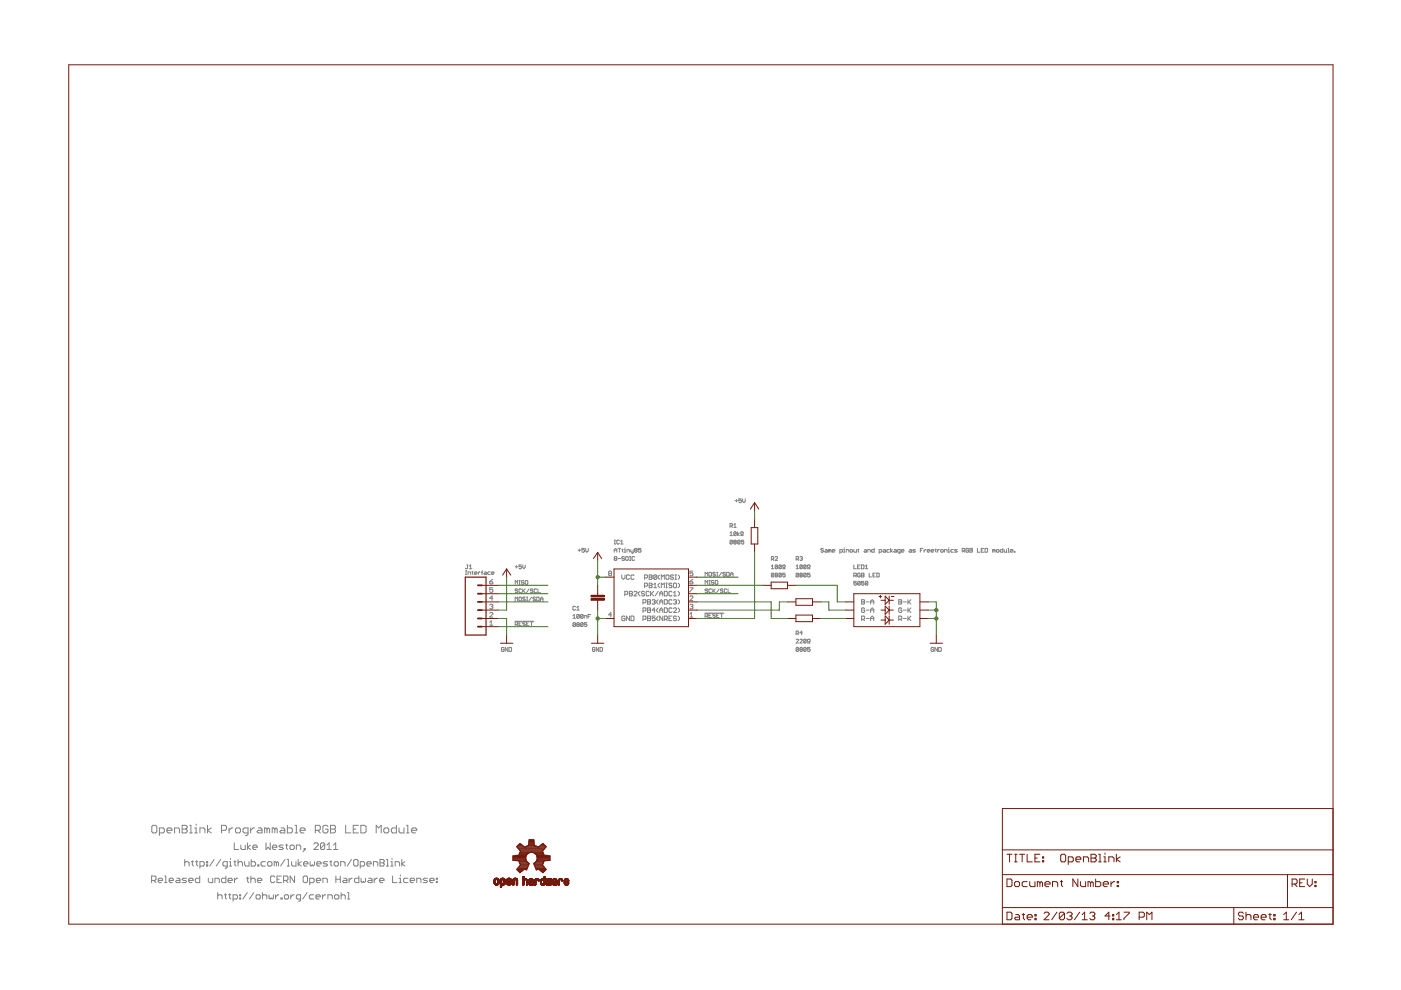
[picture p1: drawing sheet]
<svg xmlns="http://www.w3.org/2000/svg" width="297mm" height="210mm" viewBox="0 0 297 210" stroke-linecap="round" stroke-linejoin="round" font-family="sans-serif">
<g fill="none" stroke="#808080" stroke-width=".21">
<path d="M99 119.8h.2M99.1 119.8v.7l-.1 .1-.3-.1M109.5 119.9v.6M110.5 119.8h-.5v.4l.4-.2 .1 .5-.1 .1-.4-.1M110.8 119.8v.5l.3 .3 .2-.3v-.5M122.6 116.7h.5M122.8 116.4v.5M123.9 116.3h-.5v.4l.2-.2 .3 .2v.2l-.1 .2-.4-.2M124.2 116.3v.5l.2 .3 .3-.3v-.5M130.2 116.7h.6M130.2 117.1v-.6l.3-.2 .3 .2v.6M130.2 114.5h.3"/>
<path d="M130.2 115.3h.3M130.4 118.4l-.2-.1 .2-.3 .4 .1-.1 .3M130.4 118.4l-.2 .2 .2 .2 .4-.1-.1-.3M130.4 118.4h.3M130.4 114.5v.8M131 116.3h.6M131 118.4h.6M131.3 114.7l-.1-.2-.4 .2 .1 .6 .4-.1M131.3 116.3v.8M131.6 114.8l.2-.3v.8M131.6 115.3h.5M131.8 116.5h.3"/>
<path d="M132 116.4v.5l.1 .2M132.4 117.1h.2M132.4 116.5h.1v.6M132.4 118.1l-.1-.1-.5 .1 .2 .3 .4 .2-.1 .2-.5-.1M132.5 116.1v.2M132.6 118.1l.2-.1 .4 .1-.1 .7-.5-.1zM132.9 117.1v-.6l.5 .2v.4M133.4 118h.3M133.4 118.8h.3M133.6 118v.8M133.7 116.5v.4l.5 .2M134.2 116.5v.7l-.2 .1"/>
<path d="M134.5 118.1l-.1-.1-.4 .1v.6l.1 .1 .4-.1M134.7 116.7l-.2-.2 .2-.2 .4 .1-.2 .3M134.7 116.7h.2M134.7 116.7l-.2 .1 .2 .3 .4-.2-.2-.2M135.9 116.3h-.5v.4l.3-.2 .2 .2v.2l-.2 .2-.3-.2M154.8 113l.2-.2v.8M154.8 113.6h.5M154.8 111.5h.4l.1-.4-.5-.1v.8M155 111.5l.3 .3M155.3 114.7l-.5 .5M155.3 114.7l-.4-.2-.1 .7M155.3 114.7l-.1 .6-.4-.1"/>
<path d="M155.6 111.3l.2-.3v.8M155.6 111.8h.5M155.7 114.9l-.1-.1 .1-.3 .4 .2-.1 .2M155.7 114.9l-.1 .1 .1 .3 .4-.1-.1-.3M155.7 114.9h.3M155.8 106.2h.6M156.1 112.9v.5l-.1 .2-.4-.2M156.1 112.9l-.1-.1-.4 .1v.5M156.1 112.9l-.5 .5M156.1 105.9v.5M156.4 112.8v.8M156.8 113l-.4 .3 .4 .3"/>
<path d="M156.9 114.7l-.1-.2-.4 .2v.5M156.9 114.7l-.1 .6-.4-.1M156.9 114.7l-.5 .5M157.1 113.6h.1l-.1-.4 .1-.4 .4 .1-.2 .4v.3h.2M157.2 105.8h-.6v.4l.3-.2 .3 .2-.1 .4h-.3l-.2-.2M157.4 105.8v.5l.3 .3 .3-.3v-.5M157.7 114.5h-.5v.4l.2-.1 .3 .1-.1 .4-.4-.1M163.5 118.6l.6-.2-.2-.4h-.4v.8M163.8 118.6l.3 .2M164.3 118.1l.2-.1 .4 .1-.6 .7h.6M164.9 119.9l-.2-.1-.4 .1v.6M164.9 119.9v.6l-.2 .1-.4-.1"/>
<path d="M164.9 119.9l-.6 .6M165.7 119.9l-.2-.1-.3 .1v.6M165.7 119.9v.6l-.2 .1-.3-.1M165.7 119.9l-.5 .6M168.8 118.6l.5-.2-.1-.4h-.4v.8M169 118.6l.3 .2M169.6 118.1l.4-.1 .1 .1-.1 .3M169.9 118.4h.1M170 118.4l.1 .2-.1 .2-.4-.1M170.1 119.9l-.1-.1-.4 .1v.6M170.1 119.9v.6l-.1 .1-.4-.1M170.1 119.9l-.5 .6"/>
<path d="M170.9 119.9l-.1-.1-.4 .1v.6M170.9 119.9v.6l-.1 .1-.4-.1M170.9 119.9l-.5 .6M174.6 116.4l-.2-.1-.4 .1 .2 .3 .4 .1-.2 .3-.4-.2M175 116.5l.4 .2v.4h-.4l-.2-.2 .2-.1h.4M175.9 116.7l-.2-.2v.6M175.9 116.7v.4M175.9 116.7l.1-.2 .2 .2v.4M176.5 116.8h.5l-.1-.3-.4 .2 .1 .4h.3M178.1 117.1h.4l.1-.4-.5-.2v.8M178.9 117.1h.2M178.9 116.5h.1v.6"/>
<path d="M179 116.1v.2M179.4 117.1v-.6l.6 .2v.4M180.2 116.7l.4-.2 .2 .2v.2l-.4 .2zM181 116.5l.2 .6h.4v-.6M181 119.8v.8h.6M181.8 116.5h.3M182 116.4l.1 .7M182.4 119.8h-.6v.8h.6M182.6 119.8l.6 .1-.1 .7h-.5zM183.3 116.5l.4 .2v.4h-.4l-.1-.2 .1-.1h.4M184 117.1v-.6l.5 .2v.4M185.3 116.3v.8h-.4l-.1-.4 .5-.2"/>
<path d="M186.4 117.1l.6-.2v-.2l-.6-.2v.8M187.3 116.5l.5 .2v.4h-.5l-.1-.2 .1-.1h.5M188.6 116.5l-.6 .2 .1 .4h.5M188.8 116.3v.8M189.2 116.5l-.4 .3 .4 .3M189.6 116.5l.4 .2v.4h-.4l-.1-.2 .1-.1h.4M190.8 117.1l-.5-.2 .1-.4h.4v.7l-.2 .1M191.1 116.8h.6l-.2-.3-.4 .2 .1 .4h.3M192.8 116.5l.5 .2v.4h-.5l-.1-.2 .1-.1h.5M194.1 116.5h-.5l-.1 .2 .1 .1 .5 .1-.6 .2M195.1 116.7h.3M195.7 116.3h-.6v.8"/>
<path d="M195.9 116.5v.6M196.4 116.5l-.5 .3M196.6 116.8h.6l-.2-.3-.4 .2 .1 .4h.3M197.4 116.8h.6l-.2-.3-.4 .2v.2l.4 .2M198.2 116.5h.3M198.4 116.4l.1 .7M198.8 116.5v.6M199.2 116.5l-.4 .3M199.4 116.7l.5-.2 .1 .4-.4 .2zM200.2 117.1v-.6h.5l.1 .6M201.1 117.1h.2M201.1 116.5h.1v.6"/>
<path d="M201.2 116.1v.2M202.2 116.5l-.6 .2 .1 .4h.5M203 116.5h-.5l-.1 .2 .1 .1 .5 .1-.6 .2M204 116.8h.4l.2-.4-.6-.1v.8M204.3 116.8l.3 .3M205.4 116.4l-.2-.1-.4 .1v.5l.4 .2 .2-.4h-.3M205.6 116.3l.6 .1-.2 .7h-.4zM205.6 116.7h.4M207.2 116.3v.8h.6M208 116.7h.3M208.6 116.3h-.6v.8h.6M208.8 116.3l.6 .1-.1 .7h-.5z"/>
<path d="M210.7 116.7l-.3-.2v.6M210.7 116.7v.4M210.7 116.7l.2-.2 .1 .2v.4M211.3 116.7l.4-.2 .1 .4-.4 .2-.1-.2zM212.6 116.3v.8l-.5-.2v-.2l.5-.2M212.9 116.5l.1 .6h.4v-.6M213.7 116.3h.1v.8M213.7 117.1h.3M214.2 116.8h.6l-.2-.3-.4 .2 .1 .4h.3M215 116.9l.2 .2zM98.7 121.8h.3M98.7 121h.3"/>
<path d="M98.8 121v.8M99.2 121.8v-.5l.6 .1v.4M99.5 120l.3-.2v.8M99.5 120.6h.5M100 121.3h.3M100.2 121.1l.1 .7M100.6 121.5h.5l-.1-.2-.4 .1 .1 .4h.3M101.4 121.3v.5M101.8 121.3l-.4 .2M102.1 121.4h.2M102.3 121l-.1 .8M102.8 121.3l.3 .1v.4h-.3l-.2-.2 .5-.1"/>
<path d="M103.8 123.3h.5l.2 .4-.5 .1-.2-.1zM103.8 130l.2-.1h.3l.2 .1v.2l-.7 .6h.7M103.8 128.3l.2-.2h.3l.2 .2-.2 .3M103.8 131.9l.4-.3v1M103.8 132.6h.7M103.9 121.3l-.5 .1 .2 .4h.3M104.2 128.6h.1M104.2 121.5h.5l-.1-.2-.4 .1 .2 .4h.2M104.3 128.6l.2 .2-.2 .3h-.3l-.2-.2M104.5 124.6h-.7v.5l.4-.1 .3 .1v.3l-.2 .2h-.3l-.2-.2M104.5 126.9h-.7l.5-.6v1M104.5 122.9l-.7 .4"/>
<path d="M106.9 137.4l-.2-.1h-.3l-.1 .1 .1 .7h.3l.2-.2v-.2h-.3M107.7 137.3v.8l-.6-.8v.8M107.9 137.3h.4l.2 .1-.2 .7h-.4zM109.2 131.7h4M109.2 127.4v-.8l.3 .3 .2-.3v.8M109.2 120.2h.5M109.2 123.9v-.8l.3 .3 .2-.3v.8M109.2 132.4l.5-.1-.1-.4h-.4v.8M109.5 132.4l.2 .3M109.7 125l-.1-.1-.4 .1 .2 .2 .3 .2-.1 .3-.4-.2M110 132.3h.3M110 123.9h.3"/>
<path d="M110 123.1h.3M110.2 126.6l.3 .1-.1 .7-.4-.1zM110.2 123.1v.8M110.5 125l-.1-.1-.4 .1v.5l.2 .2 .3-.2M110.5 131.9h-.5v.8h.5M110.8 124.9v.8M111 125.2l.3 .5M111.1 123.2l-.1-.1-.5 .1v.2l.6 .2-.1 .3-.5-.1M111.3 126.7l-.1-.1-.4 .1 .2 .3 .3 .2-.1 .2-.4-.1M111.3 132l-.1-.1-.4 .1v.1l.4 .2 .1 .2-.1 .2-.4-.2M111.3 123.2l.2-.1 .4 .1-.1 .7-.5-.1zM111.3 124.9l-.5 .5"/>
<path d="M111.6 132.3h.3M111.6 126.6h.3M111.6 127.4h.3M111.8 126.6v.8M112.2 124.9l-.6 .8M112.2 131.9h-.6v.8h.6M112.4 131.9h.6M112.7 126.6l-.5 .8M112.7 131.9v.8M113 125l-.4-.1-.2 .2 .6 .3v.1l-.2 .2-.4-.2M113.5 126.7l-.1-.1-.4 .1 .1 .3 .4 .2-.1 .2-.4-.1M113.8 126.6l.5 .1-.1 .7h-.4z"/>
<path d="M113.8 125l-.2-.1-.3 .1 .1 .7 .4-.2M114.1 124.9v.8h.5M114.6 127h.5M114.6 127.4v-.5l.3-.3 .2 .3v.5M121.5 130.5l.3-.2v.8M121.5 131.1h.5M122 128.7l-.1-.2-.4 .2 .1 .7h.3l.1-.2M122 132.2l-.1-.2h-.3l-.1 .7M122 132.2l-.1 .6-.4-.1M122 132.2l-.5 .5M122.3 129.4h.5M122.3 128.8l.3-.3v.9"/>
<path d="M122.4 132.4l-.1-.1 .1-.3 .4 .2-.1 .2M122.4 132.4l-.1 .2 .1 .2 .4-.1-.1-.3M122.4 132.4h.3M122.8 130.4l-.5 .6M122.8 130.4v.6l-.1 .1-.4-.1M122.8 130.4l-.1-.1-.4 .1v.6M123.6 130.4v.6l-.1 .1-.4-.1M123.6 130.4l-.1-.1-.4 .1v.6M123.6 132.2l-.4-.2-.1 .2v.5M123.6 132.2l-.1 .6-.4-.1M123.6 130.4l-.5 .6M123.6 132.2l-.5 .5"/>
<path d="M123.9 131.1v-.6l.5 .2v.4M124.4 132h-.5v.4l.3-.1 .2 .1-.1 .4-.4-.1M124.7 130.7h.3M125.2 130.3h-.5v.8M126.1 137.4l-.1-.1-.4 .1v.5l.4 .2 .1-.4h-.2M126.9 137.3v.8l-.5-.8v.8M127.2 137.3h.4l.1 .1-.1 .7h-.4zM129.2 121.6l-.2 .1 .2 .4 .5-.2-.2-.3M129.2 121.6l-.2-.2 .2-.3 .5 .2-.2 .3M129.2 121.6h.3M129.7 130.4h-.7l.5-.5v.9M131.8 121.9v.6l.4 .3 .3-.3v-.6"/>
<path d="M132.5 126h.4l.2-.1v-.4l-.2-.1h-.4v.9M132.5 130.8l-.2-.2h-.3l-.2 .2v.6l.2 .2h.3l.2-.2v-.3h-.3M133.4 125.4h.5l.2 .1-.2 .4 .2 .3-.2 .1h-.5zM133.4 125.9h.5M133.5 130.6v1l-.7-1v1M133.5 122l-.2-.1-.5 .1v.7l.2 .1h.3l.2-.1M133.8 130.6h.5l.1 .2-.1 .8h-.5zM134.4 122l-.1-.1-.5 .1v.7l.2 .1h.3l.1-.1M134.4 125.5l.1-.1h.4l.2 .1-.7 .8h.7M135.7 125.4l-.3 .3v.3l.3 .3M136.3 127.8h.5l.2-.2-.2-.4h-.5v.9M136.3 129.5h.5l.2-.1-.2-.5h-.5v1"/>
<path d="M136.3 131.3h.5l.2-.2-.2-.5h-.5v1M136.7 122.5h.4l.2-.1v-.4l-.6-.1v.9M136.7 124.3h.4l.2-.2-.2-.5h-.4v1M136.7 125.5l-.2-.1h-.3l-.2 .3 .2 .2h.3l.2 .3-.2 .1h-.3l-.2-.1M137.3 127.2l.6 .1-.1 .8h-.5zM137.3 128.9h.5l.1 .2-.1 .8h-.5zM137.3 130.6h.5l.1 .2-.1 .8h-.5zM137.3 131.1h.5M137.3 127.6h.5M137.3 129.4h.5M137.6 123.6h.5l.2 .2-.2 .3 .2 .3-.2 .2h-.5zM137.6 124.1h.5"/>
<path d="M137.6 121.9l.7 .1-.2 .4 .2 .3-.2 .1h-.5zM137.6 122.4h.5M137.6 125.5l-.1-.1h-.4l-.1 .1 .1 .8h.4l.1-.1M137.9 125.4v.9M138.1 125.9l.5 .4M138.3 127.3l.4-.1 .2 .1-.2 .3M138.6 124.6h.6M138.6 123.9l.3-.3v1M138.6 125.4l-.7 .6M138.6 127.6h.1M138.7 127.6l.2 .2-.2 .3-.4-.1M138.9 130.6h-.6v.5l.4-.1 .2 .4-.2 .2-.4-.2"/>
<path d="M138.9 129.4h-.6l.4-.5v1M139.2 122l-.1-.1-.5 .1v.7M139.2 122v.7l-.1 .1h-.4l-.1-.1M139.2 122l-.6 .7M139.5 130.6l-.3 .4v.3l.3 .3M139.5 127.2l-.3 .2v.4l.3 .3M139.5 128.9l-.3 .3v.3l.3 .4M139.5 125.4l-.6 .9M139.9 123.6l-.4 .3v.4l.4 .3M139.9 121.9l-.4 .3v.3l.4 .3M139.9 126.3v-.6l.3-.3 .3 .3v.6M139.9 128.1v-.7l.3-.2 .3 .2v.7"/>
<path d="M139.9 129.9v-.7l.3-.3 .3 .3v.7M139.9 125.9h.6M139.9 127.6h.6M139.9 129.4h.6M140.2 122.8v-.9l.3 .3 .4-.3v.9M140.2 124.6v-1l.3 .3 .4-.3v1M140.5 130.6v1l-.6-1v1M140.9 128.9h.4l.2 .2v.6l-.2 .2h-.4zM140.9 125.4h.4l.2 .1v.7l-.2 .1h-.4zM140.9 127.2l.6 .1v.7l-.2 .1h-.4zM140.9 131.3h.4l.2-.2v-.3l-.2-.2h-.4v1M141.2 123.6h.3"/>
<path d="M141.2 124.6h.3M141.2 131.3l.3 .3M141.3 121.9l.5 .1v.7l-.1 .1h-.4l-.1-.1zM141.3 123.6v1M141.8 131.1h.3M142.5 129.1l-.2-.2-.5 .2v.6l.2 .2 .5-.2M142.5 123.8l-.5-.2-.2 .3 .5 .2 .2 .3-.2 .2-.5-.2M142.5 125.5l-.2-.1-.5 .1v.7l.2 .1 .5-.1M142.5 127.3l-.2-.1-.5 .1v.7l.2 .1 .5-.1M142.5 130.6h-.7v1h.7M142.8 127.3l.5-.1 .1 .1-.1 .3M142.8 122l-.2-.1-.5 .1 .2 .4h.3l.2 .1-.2 .3h-.3l-.2-.1"/>
<path d="M142.8 129.1l.1-.2h.4l.1 .2-.6 .8h.6M142.8 125.7l.3-.3v.9M142.8 126.3h.6M142.9 123.6h.4l.1 .2v.6l-.1 .2h-.4l-.1-.2zM143.1 121.9h.3M143.1 122.8h.3M143.1 127.6h.2M143.3 127.6l.1 .2-.1 .3-.5-.1M143.3 121.9v.9M143.4 130.8l-.1-.2h-.4l-.1 .4 .1 .1h.4l.1 .3-.1 .2h-.4l-.1-.2M143.8 123.6l.3 .3v.4l-.3 .3M143.8 121.9l.3 .3v.3l-.3 .3"/>
<path d="M143.8 125.4l.3 .3v.3l-.3 .3M143.8 127.2l.3 .2v.4l-.3 .3M143.8 128.9l.3 .3v.3l-.3 .4M143.8 130.6l.3 .4v.3l-.3 .3M146.3 128.3l.1-.2h.3l.2 .2-.2 .3M146.3 124.6h.6l-.6 1M146.3 123.3h.4l.2 .4-.5 .1zM146.3 126.5l.1-.2h.3l.2 .2-.6 .8h.6M146.3 130.2l.3-.3v.9M146.3 130.8h.6M146.6 128.6h.1M146.7 128.6l.2 .2-.2 .3h-.3l-.1-.2"/>
<path d="M146.9 121.1h-.6v.5l.4-.2 .2 .5-.2 .2h-.3l-.1-.2M146.9 122.9l-.6 .4M149.5 130.7h.4l.1-.5-.5-.1v.8M149.5 122.2v-.8l.3 .2 .2-.2v.8M149.5 123.9v-.8l.3 .3 .2-.3v.8M149.5 130h4M149.8 130.7l.2 .2M150 125l-.1-.1-.4 .1 .2 .2 .3 .2-.1 .3-.4-.2M150.3 123.9h.3M150.3 123.1h.3M150.3 121.5l.2-.1 .3 .1-.1 .7-.4-.2zM150.3 130.5h.3"/>
<path d="M150.5 123.1v.8M150.8 125l-.1-.1-.4 .1v.5l.2 .2 .3-.2M150.8 130.1h-.5v.8h.5M151.1 124.9v.8M151.3 125.2l.3 .5M151.4 123.2l-.1-.1-.5 .1 .2 .3 .4 .1-.1 .3-.5-.1M151.6 121.5l-.1-.1-.4 .1 .2 .2 .3 .2-.1 .3-.4-.2M151.6 123.2l.2-.1 .4 .1-.1 .7-.5-.1zM151.6 130.2l-.1-.1-.4 .1 .2 .3h.2l.1 .3-.1 .1-.4-.1M151.6 124.9l-.5 .5M151.9 121.4h.3M151.9 122.2h.3"/>
<path d="M151.9 130.5h.3M152.1 121.4v.8M152.5 124.9l-.6 .8M152.5 130.1h-.6v.8h.6M152.7 130.1h.6M153 121.4l-.5 .8M153 130.1v.8M153.3 125l-.2-.1-.4 .1 .2 .2 .4 .2-.2 .3-.4-.2M153.8 121.5l-.1-.1-.4 .1 .5 .4-.1 .3-.4-.2M154.1 121.4l.5 .1-.1 .7h-.4zM154.1 125l-.2-.1-.3 .1v.5l.1 .2 .4-.2M154.4 124.9v.8h.5"/>
<path d="M154.9 121.7h.5M154.9 122.2v-.6l.3-.2 .2 .2v.6M163.5 120.6h.6M163.5 120l.3-.2v.8M164.1 121.6l-.2-.1-.4 .1v.6M164.1 121.6l-.6 .6M164.1 121.6v.6l-.2 .1-.4-.1M164.5 121.9l-.2-.1 .2-.3 .4 .1-.2 .3M164.5 121.9l-.2 .2 .2 .2 .4-.1-.2-.3M164.5 121.9h.2M165.7 121.6l-.2-.1-.3 .1v.6M165.7 121.6v.6l-.2 .1-.3-.1"/>
<path d="M165.7 121.6l-.5 .6M166 120.6h.1l-.1-.4 .1-.4 .4 .1-.2 .4v.3h.2M166.5 121.5h-.5v.4l.3-.1 .2 .4-.2 .1-.3-.1M168.8 120.6h.5M168.8 120l.2-.2v.8M168.8 134.3h.4l.1-.4-.5-.1v.8M168.8 135.7l.1-.2 .4 .2-.5 .6h.5M169 134.3l.3 .3M169.3 121.6l-.1-.1-.4 .1v.6M169.3 137.4l-.4-.1-.1 .6M169.3 137.4l-.1 .7-.4-.2M169.3 121.6v.6l-.1 .1-.4-.1"/>
<path d="M169.3 121.6l-.5 .6M169.3 137.4l-.5 .5M169.6 135.7l.1-.2 .4 .2-.5 .6h.5M169.7 121.9l-.1-.1 .1-.3 .4 .1-.1 .3M169.7 137.7l-.1-.1 .1-.3 .4 .1-.1 .3M169.7 137.7l-.1 .1 .1 .3 .4-.2-.1-.2M169.7 137.7h.3M169.7 121.9l-.1 .2 .1 .2 .4-.1-.1-.3M169.7 121.9h.3M170.1 134.2h-.5l.4-.4v.8M170.9 121.6v.6l-.1 .1-.4-.1M170.9 121.6l-.1-.1-.4 .1v.6"/>
<path d="M170.9 137.4l-.4-.1-.1 .6M170.9 137.4l-.1 .7-.4-.2M170.9 135.7l-.1-.2-.4 .2v.5M170.9 135.7v.5l-.1 .1-.4-.1M170.9 121.6l-.5 .6M170.9 135.7l-.5 .5M170.9 137.4l-.5 .5M171.2 120.6h.1l-.1-.4 .1-.4 .5 .1-.2 .4v.3h.2M171.2 136.3h.1l-.1-.3 .1-.5 .5 .2v.3l-.2 .1v.2h.2M171.8 121.5h-.6v.4l.4-.1 .2 .4-.2 .1-.4-.1M171.8 137.3h-.6v.4l.4-.1 .2 .3-.2 .2-.4-.2M181 122.1l.6-.2-.1-.4h-.5v.8"/>
<path d="M181.3 122.1l.3 .2M181.6 123.3h-.6v.4l.3-.1 .3 .1-.1 .4-.5-.2M181.8 120.2h.3M182.4 121.6l-.1-.1-.5 .1v.6l.2 .1 .4-.1v-.3h-.3M182.4 123.4l-.4-.1-.2 .1v.5M182.4 123.4l-.1 .7-.5-.2M182.4 123.4l-.6 .5M182.6 121.5l.6 .1-.1 .7h-.5zM182.6 121.9h.5M182.7 127.2l.6 .1-.2 .3 .2 .4-.2 .1h-.4zM182.7 131.3h.4l.2-.2v-.3l-.2-.2h-.4v1M182.7 127.6h.4"/>
<path d="M183 131.3l.3 .3M183.2 123.3h-.6v.4l.5-.1 .1 .3-.1 .2-.5-.2M183.3 129.1l-.2-.2h-.3l-.1 .2 .1 .8h.3l.2-.2v-.3h-.3M183.5 120l.2-.2v.8M183.5 120.6h.5M183.7 131.1h.6M183.7 127.6h.6M183.7 129.4h.6M184 123.4l-.1 .7-.4-.2M184 123.4l-.5 .5M184 123.4l-.4-.1-.1 .6M184.3 121.5v.8h.5"/>
<path d="M184.6 128.1v-.7l.3-.2 .4 .2v.7M184.6 129.9v-.7l.3-.3 .4 .3v.7M184.6 131.6v-.6l.3-.4 .4 .4v.6M184.6 131.1h.7M184.6 127.6h.7M184.6 129.4h.7M185.1 121.9h.2M185.6 121.5h-.5v.8h.5M185.9 121.5l.5 .1-.1 .7h-.4zM190.6 131.3h.4l.2-.2v-.3l-.2-.2h-.4v1M190.6 127.2l.6 .1-.2 .3 .2 .4-.2 .1h-.4zM190.6 127.6h.4"/>
<path d="M190.9 131.3l.3 .3M191.2 129.1l-.2-.2-.4 .2v.6l.1 .2 .5-.2v-.3h-.3M191.5 131.1h.7M191.5 127.6h.7M191.5 129.4h.7M192.5 127.2v.9M192.5 128.9v1M192.5 130.6v1M192.7 127.6l.4 .5M192.7 131.1l.4 .5M192.7 129.4l.4 .5M193.1 130.6l-.6 .7"/>
<path d="M193.1 127.2l-.6 .6M193.1 128.9l-.6 .6M198 137.4l-.2-.1h-.3l-.1 .1 .1 .7h.3l.2-.2v-.2h-.3M198.8 137.3v.8l-.6-.8v.8M199 137.3h.4l.2 .1-.2 .7h-.4zM32.2 175.2l.2-.2h.6l.2 .2v1.1l-.2 .3h-.6l-.2-.3zM33.8 176.6h.8l.3-.3v-.5l-.3-.3h-.8v1.6M35.4 176h1.1v-.2l-.3-.3h-.5l-.3 .3v.5l.3 .3h.5M37 176.6v-1.1h.8l.3 .3v.8M38.6 175h.8l.3 .2v.3l-.3 .3 .3 .2v.3l-.3 .3h-.8zM38.6 175.8h.8M40.2 175h.3v1.6"/>
<path d="M40.2 176.6h.6M41.3 176.6h.5M41.3 175.5h.3v1.1M41.6 174.7v.3M42.4 176.6v-1.1h.8l.2 .3v.8M44 175v1.6M44.8 175.5l-.8 .5 .8 .6M47 176h.8l.2-.2v-.6l-.2-.2h-.8v1.6M48.6 175.5v1.1M49.4 175.5h-.3l-.5 .5M49.7 178.7v1.4h.9M49.9 175.8l.3-.3h.5l.3 .3v.5l-.3 .3h-.5l-.3-.3z"/>
<path d="M51.1 179.2v.7l.2 .2h.7v-.9M52.5 178.7v1.4M52.6 176.6h-.8l-.3-.3v-.5l.3-.3h.8v1.4l-.3 .2h-.3M53.1 175.5v1.1M53.1 179.2l-.6 .4 .6 .5M53.6 179.6h.9l-.2-.4h-.5l-.2 .2v.5l.2 .2h.5M53.9 175.5h-.2l-.6 .5M54.7 175.5h.6l.3 .3v.8h-.9l-.2-.3 .2-.3h.9M56.4 178.7v1.4l.4-.5 .5 .5v-1.4M56.6 175.8l-.2-.3h-.3v1.1M56.6 175.8v.8M56.6 175.8l.3-.3 .3 .3v.8"/>
<path d="M57.8 179.6h.9l-.2-.4h-.5l-.2 .2v.5l.2 .2h.5M58.3 175.8l-.3-.3h-.3v1.1M58.3 175.8v.8M58.3 175.8l.2-.3 .3 .3v.8M59.6 175.5h.5l.3 .3v.8h-.8l-.3-.3 .3-.3h.8M60.1 179.2h-.7l-.2 .2 .2 .2h.4l.3 .3-.3 .2h-.6M60.5 179.2h.5M60.8 179v.9l.2 .2M60.9 175v1.6h.8l.3-.3v-.5l-.3-.3h-.8M61.7 179.2h.5l.2 .2v.5l-.2 .2h-.5l-.2-.2v-.5zM62.5 175h.3v1.6M62.5 176.6h.6"/>
<path d="M63.6 176h1.1v-.2l-.3-.3h-.5l-.3 .3v.5l.3 .3h.5M64.5 179.9h.2v.2h-.2zM66.6 179l.2-.3h.4l.3 .3v.2l-.9 .9h.9M66.9 176h.8l.2-.2v-.6l-.2-.2h-.8v1.6M67.4 176l.5 .6M68.8 179v.9l-.2 .2h-.4l-.2-.2M68.8 179l-.2-.3h-.4l-.2 .3v.9M68.8 179l-.8 .9M69.3 179.2l.5-.5v1.4M69.5 175.2l-.2-.2h-.6l-.2 .2v1.1l.2 .3h.6l.2-.3v-.5h-.5M70.1 175h.8l.2 .2v.3l-.2 .3 .2 .2v.3l-.2 .3h-.8zM70.1 175.8h.8"/>
<path d="M70.7 179.2l.5-.5v1.4M73.3 175v1.6h1.1M74.9 175.8h.5M76 175h-1.1v1.6h1.1M76.5 175h.8l.3 .2v1.1l-.3 .3h-.8zM79.8 176.6v-1.6l.5 .5 .5-.5v1.6M81.4 175.8l.2-.3h.6l.2 .3v.5l-.2 .3h-.6l-.2-.3zM84 175v1.6h-.8l-.2-.3v-.5l.2-.3h.8M84.6 175.5v.8l.2 .3h.9v-1.1M86.2 175h.3v1.6M86.2 176.6h.6M87.3 176h1.1v-.2l-.3-.3h-.5l-.3 .3v.5l.3 .3h.5"/>
<path d="M32.1 186.7h.8l.2-.3v-.4l-.2-.3h-.8v1.4M32.6 186.7l.5 .4M33.5 186.7h1v-.3l-.3-.2h-.4l-.3 .2v.5l.3 .2h.4M34.9 185.7h.2v1.4M34.9 187.1h.5M35.9 186.7h.9l-.3-.5h-.4l-.2 .2v.5l.2 .2h.4M37.5 186.2h.4l.3 .2v.7h-.7l-.3-.2 .3-.2h.7M39.2 182.2v1.4M39.2 182.9l.2-.2h.4l.3 .2v.7M39.5 186.2h-.6l-.3 .2 .3 .3h.4l.2 .2-.2 .2h-.7M40 186.7h.9v-.3l-.2-.2h-.5l-.2 .2v.5l.2 .2h.5M40.6 182.7h.4"/>
<path d="M40.8 182.5v.9l.2 .2M41.5 182.7h.4M41.7 182.5v.9l.2 .2M42.3 185.7v1.4h-.7l-.2-.2v-.5l.2-.2h.7M42.4 183.6h.7l.2-.2v-.5l-.2-.2h-.7v1.4M43.8 182.7h.2v.2h-.2zM43.8 183.4h.2v.2h-.2zM44.2 186.2v.7l.2 .2h.7v-.9M45.4 182.2l-.9 1.4M45.6 187.1v-.9h.6l.3 .2v.7M46.2 189.9l.2-.2h.5l.2 .2v.7M46.2 189.3v1.3"/>
<path d="M46.8 182.2l-.9 1.4M47.6 189.7h.4M47.8 189.5v.9l.2 .2M47.9 185.7v1.4h-.7l-.2-.2v-.5l.2-.2h.7M48.2 183.6h-.7l-.2-.2v-.5l.2-.2h.7v1.1l-.5 .3M48.4 186.7h.8l-.2-.5h-.4l-.2 .2v.5l.2 .2h.4M48.5 189.7h.4M48.7 182.7h.2v.9M48.7 183.6h.4M48.7 189.5v.9l.2 .2M48.9 182v.2M49.4 190.6h.7l.2-.2v-.5l-.2-.2h-.7v1.4"/>
<path d="M49.6 182.7h.4M49.7 186.2v.9M49.8 182.5v.9l.2 .2M50.4 186.2h-.2l-.5 .5M50.5 182.9l.2-.2h.5l.2 .2v.7M50.5 182.2v1.4M50.8 189.7h.2v.2h-.2zM50.8 190.4h.2v.2h-.2zM51.9 182.7v.7l.2 .2h.7v-.9M52.2 186.2h.5M52.4 189.3l-.9 1.3M52.5 186v.9l.2 .2"/>
<path d="M53.2 185.7v1.4M53.2 186.4l.2-.2h.5l.2 .2v.7M53.3 182.2v1.4h.6l.3-.2v-.5l-.3-.2h-.6M53.8 189.3l-.9 1.3M54.5 189.7h.5l.2 .2v.5l-.2 .2h-.5l-.2-.2v-.5zM54.6 186.7h.9v-.3l-.2-.2h-.5l-.2 .2v.5l.2 .2h.5M54.7 183.4h.2v.2h-.2zM55.6 189.9l.3-.2h.5l.2 .2v.7M55.6 189.3v1.3M56.3 182.7h-.7l-.3 .2v.5l.3 .2h.7M56.9 182.7h.5l.3 .2v.5l-.3 .2h-.5l-.2-.2v-.5zM57 189.7v.7l.3 .2 .2-.2 .2 .2 .3-.2v-.7"/>
<path d="M58.3 186l-.3-.3h-.4l-.2 .3v.9l.2 .2h.4l.3-.2M58.4 189.7v.9M58.6 182.9l-.5-.2v.9M58.6 182.9v.7M58.6 182.9l.2-.2 .3 .2v.7M58.7 186.4h.5M59.1 189.7h-.2l-.5 .4M59.6 190.4h.2v.2h-.2zM59.7 185.7h-1v1.4h1M60.1 186.7h.7l.3-.3v-.4l-.3-.3h-.7v1.4M60.3 189.9l.2-.2h.5l.2 .2v.5l-.2 .2h-.5l-.2-.2zM60.4 182.2l-.9 1.4"/>
<path d="M60.6 186.7l.5 .4M60.9 183.6h.5M60.9 182.2h.2v1.4M61.6 189.7v.9M61.8 182.7v.7l.3 .2h.6v-.9M62.4 189.7h-.3l-.5 .4M62.5 185.7v1.4l-1-1.4v1.4M62.8 180.1v-.9h.8l.2 .2v.7M63.2 182.2v1.4M63.7 190.6h-.7l-.2-.2v-.5l.2-.2h.7v1.2l-.4 .2M63.9 182.7l-.7 .5 .7 .4M64.3 186l.2-.3h.5l.2 .3v.9l-.2 .2h-.5l-.2-.2z"/>
<path d="M64.4 183.2h.9l-.2-.5h-.5l-.2 .2v.5l.2 .2h.5M64.7 180.1l-.5 .5M65.1 189.3l-.9 1.3M65.7 187.1h.7l.2-.2v-.5l-.2-.2h-.7v1.4M65.8 182.7v.7l.2 .2 .2-.2 .2 .2 .3-.2v-.7M66.5 189.7h-.7l-.2 .2v.5l.2 .2h.7M67 190.1h.9v-.2l-.2-.2h-.5l-.2 .2v.5l.2 .2h.5M67.1 186.7h.9v-.3l-.3-.2h-.4l-.2 .2v.5l.2 .2h.4M67.2 183.2h.9l-.3-.5h-.4l-.2 .2v.5l.2 .2h.4M68.4 189.7v.9M68.5 187.1v-.9h.6l.3 .2v.7M69.1 189.7h-.3l-.4 .4"/>
<path d="M69.3 180.1h.9M69.4 182.7h-.6l-.3 .2 .3 .3h.4l.2 .2-.2 .2h-.7M69.5 190.6v-.9h.7l.3 .2v.7M69.9 182.7h.5M70.2 182.5v.9l.2 .2M70.7 180.1h.9M70.8 182.9l.3-.2h.4l.3 .2v.5l-.3 .2h-.4l-.3-.2zM71.1 189.7h.5l.3 .2v.5l-.3 .2h-.5l-.2-.2v-.5zM71.2 186.4h.9M71.2 185.7v1.4M72.1 185.7v1.4M72.2 183.6v-.9h.7l.3 .2v.7"/>
<path d="M72.3 189.9l.2-.2h.5l.2 .2v.7M72.3 189.3v1.3M72.9 186.2h.4l.2 .2v.7h-.6l-.3-.2 .3-.2h.6M73.7 190.6h.4M73.7 189.3h.2v1.3M74 186.2v.9M74.5 182.2l-.9 1.4M74.7 186.2h-.2l-.5 .5M75 182.5l.2-.3h.5l.2 .3v.9l-.2 .2h-.5l-.2-.2zM76.1 185.7v1.4h-.7l-.2-.2v-.5l.2-.2h.7M76.4 183.6h.7l.2-.2v-.5l-.2-.2h-.7v1.4M76.5 186.2v.7l.3 .2 .2-.2 .2 .2 .3-.2v-.7"/>
<path d="M77.8 183.2h.9l-.2-.5h-.5l-.2 .2v.5l.2 .2h.5M78.2 186.2h.4l.3 .2v.7h-.7l-.3-.2 .3-.2h.7M79.2 183.6v-.9h.7l.2 .2v.7M79.3 186.2v.9M80 186.2h-.2l-.5 .5M80.5 186.7h.9v-.3l-.2-.2h-.5l-.2 .2v.5l.2 .2h.5M80.6 182.2h.6l.3 .3-.3 .4 .3 .5-.3 .2h-.6zM80.6 182.9h.6M81.9 183.6h.5M81.9 182.2h.3v1.4M82.9 182.7h.2v.9M82.9 183.6h.4"/>
<path d="M83.1 182v.2M83.2 185.7v1.4h1M83.8 183.6v-.9h.7l.2 .2v.7M84.6 187.1h.5M84.6 186.2h.3v.9M84.9 185.5v.2M85.2 182.2v1.4M85.9 182.7l-.7 .5 .7 .4M86.5 186.2h-.7l-.2 .2v.5l.2 .2h.7M87 186.7h.9v-.3l-.3-.2h-.4l-.2 .2v.5l.2 .2h.4M88.4 187.1v-.9h.6l.2 .2v.7M90.6 186.2h-.6l-.3 .2 .3 .3h.4l.2 .2-.2 .2h-.7"/>
<path d="M91.1 186.7h.9v-.3l-.2-.2h-.4l-.3 .2v.5l.3 .2h.4M92.5 186.9h.2v.2h-.2zM92.5 186.2h.2v.2h-.2z"/>
</g>
<g fill="none" stroke="#72190b" stroke-width=".21">
<path d="M14.6 13.7h268v182.2h-268zM126.7 117.1l-.9 1.3M126.7 117.1l.9 1.3M126.7 117.1v1.8M159.3 111.9h1.4v3.4h-1.4zM160 106.6v1.8M160 110.1v1.8M160 115.3v1.8M160 106.6l-.9 1.3M160 106.6l.9 1.3M102.2 132.9h3.5M102.2 124.1h3.5"/>
<path d="M102.2 131.1h3.5M102.2 125.9h3.5M102.2 127.6h3.5M102.2 129.4h3.5M106.1 136.4h2.6M107.4 120.6v1.8M107.4 134.6v1.8M107.4 120.6l.9 1.3M107.4 120.6l-.8 1.3M125.3 126.9h2.8v.4h-2.8zM125.3 126.2h2.8v.4h-2.8zM125.4 136.4h2.6"/>
<path d="M126.7 124.1v2.1M126.7 127.3v2.1M126.7 134.6v1.8M128.4 122.4h1.8M128.4 131.1h1.8M130.2 120.6h15.8v12.3h-15.8zM146 122.4h1.7M146 124.1h1.7M146 131.1h1.7M146 125.9h1.7M146 127.6h1.7M146 129.4h1.7"/>
<path d="M161.7 124.1h1.8M163.5 123.4h3.5v1.4h-3.5zM167 124.1h1.8M167 131.1h1.8M167 127.6h1.8M168.8 126.9h3.5v1.4h-3.5zM168.8 130.4h3.5v1.4h-3.5zM172.3 131.1h1.7M172.3 127.6h1.7M179.2 131.1h1.8M179.2 127.6h1.8M179.2 129.4h1.8"/>
<path d="M181 125.9h14v7h-14zM186.4 126.5h.5M186.7 126.2v.6M186.8 129.4h.9M186.8 127.3h.9M186.8 131.5h.9M187.7 126.4l.8 .9-.8 .8zM187.7 128.5l.8 .9-.8 .8zM187.7 130.6l.8 .9-.8 .9zM188.5 129.4h.9M188.5 126.4v1.7M188.5 128.5v1.7"/>
<path d="M188.5 130.6v1.8M188.5 127.3h.9M188.5 131.5h.9M189 126.5h.5M195 131.1h1.8M195 127.6h1.8M195 129.4h1.8M197.2 136.4h2.6M198.5 134.6v1.8M282.6 171.4h-70.1v24.5M104.8 187.1h.2M104.8 186.9h.2"/>
<path d="M104.8 187.3h1M104.8 187.3h.3M104.8 187.2h.3M104.8 187h.2M104.8 186.8h.2M104.8 186.7h.2M104.8 186.6h.3M104.8 187.4h.9M104.8 186.5h.9M104.9 186.4h.8M104.9 187.5h.8M104.9 186.3h.7"/>
<path d="M105 187.6h.6M105 186.2h.5M105.1 187.6h.4M105.1 186.2h.3M105.2 187.7h.1M105.2 186.5h-.4M105.4 186.5h.4M105.5 187.3h.3M105.5 186.6h.3M105.5 187.1h.3M105.5 186.9h.3M105.5 187.2h.3"/>
<path d="M105.5 187h.3M105.5 186.8h.3M105.5 186.7h.3M106.1 187.4h.9M106.1 188h.3M106.1 187.1h.3M106.1 186.9h.3M106.1 187.7h.3M106.1 188.2h.1M106.1 188.1h.2M106.1 188.1h.3M106.1 187.9h.3"/>
<path d="M106.1 187.8h.3M106.1 187.6h.7M106.1 187.5h.9M106.1 187.3l1 .1M106.1 187.3h.3M106.1 187.2h.3M106.1 187h.3M106.1 186.8h.3M106.1 186.7h.3M106.1 186.6h.3M106.1 186.5h1M106.2 186.4h.8"/>
<path d="M106.2 186.3h.7M106.4 186.2h.5M106.5 186.2h.2M106.5 186.5h-.4M106.6 187.7h.1M106.7 186.5h.4M106.8 187.3h.3M106.8 186.6h.3M106.8 187.2h.3M106.8 186.7h.3M106.9 186.9h.2M106.9 187.1h.2"/>
<path d="M106.9 187h.2M106.9 186.8h.2M106.9 186.7h.2M106.9 187.6h-.8M107.4 187.3h.3M107.4 187.2h.3M107.4 187.1h.5M107.4 187.1h.6M107.4 187h.7M107.4 186.9h1M107.4 186.8h1M107.4 186.8h.3"/>
<path d="M107.4 186.7h.3M107.4 186.6h.3M107.5 187.3l.9 .1M107.5 186.5h.9M107.5 187.4h.8M107.5 187.5h.8M107.5 186.4h.8M107.6 187.6h.7M107.6 186.3h.7M107.7 186.2h.5M107.7 187.6h.4M107.8 187.1l-.4 .1"/>
<path d="M107.8 186.2h.2M107.8 187.7h.2M107.8 186.8h.6M107.8 186.5h-.4M107.9 186.8h.5M108 186.5h.4M108.1 187.3h.3M108.1 186.6h.3M108.1 187.2h.3M108.1 186.7h.3M108.2 187.1h.2M108.3 187.1h.1"/>
<path d="M108.3 186.9l-.9 .1M108.3 187v.1M108.7 187.4h.3M108.7 187.1h.3M108.7 186.9h.3M108.7 187.5h.3M108.7 187.3h.3M108.7 187.2h.3M108.7 187h.3M108.7 186.8h.3M108.7 186.7h.3M108.7 186.6h.3"/>
<path d="M108.8 186.6h.3M108.8 186.5h.9M108.8 186.4h.9M108.9 187.6l-.1 .1M108.9 186.3h.7M109 186.2h.5M109 187.6h-.3M109.1 186.2h.3M109.1 186.5h-.3M109.4 186.5h.3M109.4 186.6h.3M109.5 187.4h.2"/>
<path d="M109.5 187.1h.2M109.5 186.9h.2M109.5 187.6h.1M109.5 187.5h.2M109.5 187.3h.2M109.5 187.2h.2M109.5 187h.2M109.5 186.8h.2M109.5 186.7h.2M109.7 187.6h-.2M110.9 186.4h.7M110.9 187.4h.2"/>
<path d="M110.9 187.1h.2M110.9 186.9h.2M110.9 187.5h.2M110.9 187.3h.2M110.9 187.2h.2M110.9 187h.2M110.9 186.8h.2M110.9 186.7h.2M110.9 186.6h.2M110.9 186.6h.3M110.9 186.5h.9M110.9 186.5h.8"/>
<path d="M110.9 186.4h.8M110.9 186.3h.7M110.9 186.2h.2M110.9 186.1h.2M110.9 186h.2M110.9 185.9h.2M111.1 187.6l-.2 .1M111.1 187.6h-.2M111.1 185.8l-.1 .1M111.6 186.6h.2M111.6 186.7h.2M111.6 187.4h.2"/>
<path d="M111.6 187.1h.2M111.6 186.9h.2M111.6 187.6h.2M111.6 187.5h.2M111.6 187.3h.2M111.6 187.2h.2M111.6 187h.2M111.6 186.8h.2M111.7 187.7h-.1M112.2 187.4h.2M112.2 187.5h.5M112.2 187.3h.2"/>
<path d="M112.2 187.3h.1M112.2 187.2h.2M112.2 186.8h.1M112.2 186.7h.1M112.2 186.7h.2M112.2 186.6h.2M112.2 187.6h.5M112.2 187.1h.5M112.2 187.1h.6M112.2 186.5h.8M112.3 187h.8M112.3 186.4h.7"/>
<path d="M112.3 186.4h.6M112.3 187.6h.4M112.4 187h.7M112.4 187.7h.3M112.4 186.3h.4M112.5 187.7h.1M112.6 187.1l-.4 .1M112.6 187.7h.1M112.6 186.9h.5M112.7 187.5h.1M112.7 186.8h.4M112.8 186.8h.3"/>
<path d="M112.8 186.6h.2M112.8 186.6h.3M112.9 187.4h.2M112.9 187.1h.2M112.9 187.7h.1M112.9 187.6h.1M112.9 187.6h.2M112.9 187.5h.2M112.9 187.3h.2M112.9 187.2h.2M112.9 186.7h.2M113 186.5h-.8"/>
<path d="M113.4 187.4h.2M113.4 187.1h.2M113.4 186.9h.2M113.4 187.7h.1M113.4 187.6h.1M113.4 187.5h.2M113.4 187.3h.2M113.4 187.2h.2M113.4 187h.2M113.4 186.8h.2M113.4 186.7h.2M113.4 186.6h.2"/>
<path d="M113.4 186.6h.3M113.4 186.5h.9M113.5 186.5h.7M113.5 186.4h.7M113.5 186.4h.6M113.6 187.6h-.2M113.6 186.3h.5M114.1 186.6h.2M114.1 186.7h.2M114.1 186.8h.2M114.6 187.1h.2M114.6 186.9h.2"/>
<path d="M114.6 187.2h.2M114.6 187h.2M114.6 186.8h.2M114.6 187.3h.3M114.6 187.3h.2M114.6 186.7h.3M114.6 186.6h.3M114.7 187.4h.2M114.7 187.5h.8M114.7 186.5h.9M114.8 187.6h.7M114.8 186.4h.8"/>
<path d="M114.9 187.6h.5M114.9 186.7l-.3 .1M114.9 186.3h.7M114.9 187.7h.3M115.1 187.7h.1M115.2 187.4h.3M115.3 186.6h.3M115.4 187.1h.2M115.4 186.9h.2M115.4 187.3h.2M115.4 187.2h.2M115.4 187h.2"/>
<path d="M115.4 186.8h.2M115.4 186.7h.2M115.4 186.2h.2M115.4 186.1h.2M115.4 186h.2M115.4 185.9h.2M115.6 187.3l-.3 .1M115.6 186.5h-.9M115.6 185.8l-.1 .1M115.7 187.1h.3M115.7 186.9h.3M115.7 187.3h.3"/>
<path d="M115.7 187.2h.3M115.7 187h.3M115.7 186.8h.3M115.7 186.7h.3M115.7 186.6h.3M115.7 186.5h.3M115.7 186.4h.3M115.8 186.4h.2M115.8 187.4h.2M115.8 187.5h1.1M115.8 187.3l.2 .1M115.8 187.6h1.1"/>
<path d="M115.9 186.3h.1M115.9 187.6h.9M116 187.7h.3M116 187.7h.1M116.1 187.7h.1M116.2 187.4h.3M116.3 186.4h.2M116.3 187.1h.2M116.3 186.9h.2M116.3 187.3h.2M116.3 187.2h.2M116.3 187h.2"/>
<path d="M116.3 186.8h.2M116.3 186.7h.2M116.3 186.6h.2M116.3 186.5h.2M116.3 186.3h.2M116.4 186.3h.1M116.5 187.7h.2M116.6 187.7h.1M116.7 187.4h.2M116.7 187.3h.2M116.8 186.4h.1M116.8 187.1h.1"/>
<path d="M116.8 186.9h.1M116.8 187.3h.1M116.8 187.2h.1M116.8 187h.1M116.8 186.8h.1M116.8 186.7h.1M116.8 186.6h.1M116.8 186.5h.1M116.8 186.3h.1M117.1 187.4h.3M117.1 187.5h.6M117.1 187.3h.3"/>
<path d="M117.1 187.2h.3M117.1 186.8h.2M117.1 186.7h.3M117.1 186.6h.3M117.2 187.5h.5M117.2 187.1h.5M117.2 186.6h.2M117.2 186.5h.8M117.2 187.6h.5M117.2 187.1h.6M117.2 186.8l-.1 .1M117.3 187h.8"/>
<path d="M117.3 186.4h.7M117.3 186.4h.6M117.3 187.6h.4M117.4 186.7l-.3 .1M117.4 187h.7M117.4 187.7h.3M117.4 186.3h.4M117.5 187.1l-.4 .1M117.5 187.7h.1M117.6 187.7h.1M117.6 186.9h.5M117.7 187.5h.1"/>
<path d="M117.7 186.8h.4M117.8 186.8h.3M117.8 186.6h.2M117.9 187.4h.2M117.9 187.1h.2M117.9 187.6h.1M117.9 187.5h.2M117.9 187.3h.2M117.9 187.2h.2M117.9 186.7h.2M118 187.7h-.1M118.1 187.6h-.2"/>
<path d="M118.4 187.4h.2M118.4 187.1h.2M118.4 186.9h.2M118.4 187.6h.1M118.4 187.5h.2M118.4 187.3h.2M118.4 187.2h.2M118.4 187h.2M118.4 186.8h.2M118.4 186.7h.2M118.4 186.6h.2M118.4 186.6h.3"/>
<path d="M118.5 187.7h-.1M118.5 186.5h.7M118.5 186.4h.7M118.5 186.4h.6M118.6 187.6h-.2M118.6 186.3h.5M119.1 186.6h.2M119.1 186.7h.2M119.1 186.8h.2M119.3 186.5h-.9M119.6 186.9h.9M119.6 187.3h.3"/>
<path d="M119.6 187.2h.3M119.6 187.1h.5M119.6 187.1h.6M119.6 187h.7M119.6 186.9h.3M119.6 186.8h.3M119.6 186.7h.3M119.6 186.6h.3M119.7 187.4h.3M119.7 187.5h.8M119.7 186.5h.8M119.8 187.6h.6"/>
<path d="M119.8 186.4h.6M119.9 187.6h.5M119.9 186.3h.4M119.9 187.7h.4M120 187.1l-.4 .1M120 187.7h.1M120 186.9h.6M120.1 187.7h.1M120.1 186.5h-.4M120.2 187.7h.1M120.2 186.8h.4M120.2 186.5h.3"/>
<path d="M120.2 187.4h.3M120.3 186.6h.2M120.3 186.8h.3M120.3 186.6h.3M120.4 187.3h.2M120.4 186.7h.2M120.4 187.2h.2M120.6 187.3l-.3 .1M212.5 185.4h70.1M212.5 192.4h70.1M212.5 180.2h70.1M213.5 186.4h.8l.3 .2v1.1l-.3 .3h-.8z"/>
<path d="M213.5 193.4h.8l.3 .3v1l-.3 .3h-.8zM213.5 181.1h1.1M214 181.1v1.6M215.1 187.2l.3-.3h.5l.3 .3v.5l-.3 .3h-.5l-.3-.3zM215.1 181.1h.6M215.1 182.7h.6M215.4 193.9h.5l.3 .3v.8h-.8l-.3-.3 .3-.2h.8M215.4 181.1v1.6M216.2 181.1h1.1M216.7 193.9h.6M216.7 181.1v1.6M217 193.7v1l.3 .3"/>
<path d="M217.8 194.5h1.1v-.3l-.3-.3h-.5l-.3 .3v.5l.3 .3h.5M217.8 181.1v1.6h1.1M217.8 186.9h-.8l-.3 .3v.5l.3 .3h.8M218.3 186.9v.8l.3 .3h.8v-1.1M219.4 194.7h.3v.3h-.3zM219.4 193.9h.3v.3h-.3zM219.4 181.9h.5M220.5 181.1h-1.1v1.6h1.1M220.5 187.2l-.3-.3h-.3v1.1M220.5 187.2l.2-.3 .3 .3v.8M220.5 187.2v.8M221 182.5h.3v.2h-.3z"/>
<path d="M221 181.7h.3v.2h-.3zM221.4 193.7l.2-.3h.6l.2 .3v.2l-1 1.1h1M221.5 187.4h1.1v-.2l-.3-.3h-.5l-.3 .3v.5l.3 .3h.5M223.1 188v-1.1h.9l.3 .3v.8M224.1 193.4l-1.1 1.6M224.8 186.9h.5M224.9 181.4l.2-.3h.6l.2 .3v1.1l-.2 .2h-.6l-.2-.2zM225.1 186.6v1.1l.2 .3M225.7 193.7v1l-.3 .3h-.5l-.3-.3M225.7 193.7l-.3-.3h-.5l-.3 .3v1M225.7 193.7l-1.1 1M226.2 193.7l.3-.3h.5l.3 .3v.2l-.3 .3"/>
<path d="M226.5 182.7h.8l.3-.2v-.6l-.3-.2h-.8v1.6M226.7 194.2h.3M227 194.2l.3 .3v.2l-.3 .3h-.5l-.3-.3M228.1 182.2h1.1v-.3l-.3-.2h-.5l-.3 .2v.6l.3 .2h.5M228.5 186.4v1.6l-1-1.6v1.6M228.9 193.4l-1.1 1.6M229.1 186.9v.8l.3 .3h.8v-1.1M229.5 195h1M229.5 193.9l.5-.5v1.6M229.7 182.7v-1h.8l.3 .2v.8M231.1 193.7l.2-.3h.6l.2 .3v.2l-.2 .3M231.2 187.2l-.2-.3h-.3v1.1"/>
<path d="M231.2 187.2v.8M231.2 187.2l.3-.3 .3 .3v.8M231.3 181.1h.8l.3 .3v.3l-.3 .2 .3 .3v.3l-.3 .2h-.8zM231.3 181.9h.8M231.6 194.2h.3M231.9 194.2l.2 .3v.2l-.2 .3h-.6l-.2-.3M232.3 186.4v1.6h.8l.3-.3v-.5l-.3-.3h-.8M232.9 181.1h.3v1.6M232.9 182.7h.6M233.9 187.4h1.1v-.2l-.3-.3h-.5l-.3 .3v.5l.3 .3h.5M234 182.7h.5M234 181.7h.3v1"/>
<path d="M234.3 180.9v.2M235.1 182.7v-1h.8l.3 .2v.8M235.3 194.2h-1l.8-.8v1.6M235.6 186.9v1.1M235.9 194.7h.2v.3h-.2zM235.9 193.9h.2v.3h-.2zM236.4 186.9h-.3l-.5 .5M236.7 195h1.1M236.7 193.9l.5-.5v1.6M236.7 181.1v1.6M236.9 187.7h.3v.3h-.3zM236.9 186.9h.3v.3h-.3z"/>
<path d="M237.5 181.7l-.8 .5 .8 .5M238.3 193.4h1.1v.3l-1.1 1v.3M241.5 194.5h.8l.3-.3v-.5l-.3-.3h-.8v1.6M243.1 195v-1.6l.6 .5 .5-.5v1.6M261.6 192.4v3.5M263.6 193.7l-.2-.3h-.6l-.2 .3v.2l.2 .3h.6l.2 .3v.2l-.2 .3h-.6l-.2-.3M264.2 194.2l.2-.3h.6l.2 .3v.8M264.2 193.4v1.6M265.8 194.5h1v-.3l-.2-.3h-.6l-.2 .3v.5l.2 .3h.6M267.4 194.5h1v-.3l-.2-.3h-.6l-.2 .3v.5l.2 .3h.6M269 193.9h.5M269.3 193.7v1l.2 .3"/>
<path d="M270.1 194.7h.3v.3h-.3zM270.1 193.9h.3v.3h-.3zM272.2 195h1.1M272.2 193.9l.5-.5v1.6M273 185.4v7M273.9 187.4h.9l.2-.2v-.6l-.2-.2h-.9v1.6M274.5 187.4l.5 .6M274.9 193.4l-1.1 1.6M275.4 195h1.1M275.4 193.9l.5-.5v1.6M275.6 187.2h.5M276.6 186.4h-1v1.6h1"/>
<path d="M277.2 186.4v1l.5 .6 .5-.6v-1M278.8 187.7h.2v.3h-.2zM278.8 186.9h.2v.3h-.2z"/>
</g>
<g fill="none" stroke="#72190b" stroke-width=".25">
<path d="M98.6 122.4h4.4v12.2h-4.4zM109.7 179.6h1.5M109.7 179.4h1.3M109.8 179.8h5.7M109.9 179.2h.8M110 180h5.4M110.1 179h.4M111.3 179.6h2.8M111.7 179.4h2M112.1 179.2h1.2M112.1 179h1.2M112.1 178.8h1.2"/>
<path d="M112.2 178.6h1M112.2 178.4h1M112.2 178.2h1M114.1 179.6h1.6M114.4 179.4h1.3M114.6 179.2h.9M114.9 179h.4M108.8 182.4v-.9l1.2-.2 .4-.8-.8-1 .6-.7 1.1 .8 .8-.3 .1-1.3h1l.1 1.3 .8 .3 1-.8 .7 .7-.8 1 .3 .8 1.3 .2v.9M108.8 182.4l1.2 .1 .4 .9M108.8 182.4h2.8M108.8 182.2h2.7M108.8 182h2.7"/>
<path d="M108.8 181.8h2.7M108.8 181.6h2.7M109.3 181.4h2.3M109.6 184.4h1.5M109.7 184.2h2M109.8 184.6h1M109.9 184h1.9M110 184.8h.5M110 183.8h1.9M110.1 182.6h1.5M110.1 181.2h1.6M110.1 182.8h1.7"/>
<path d="M110.1 181h1.8M110.2 180.2h5M110.2 185h.1M110.2 183.6h1.8M110.2 183h1.9M110.2 180.8h2M110.3 183.2h1.9M110.3 180.4h4.8M110.3 180.6h4.7M110.4 183.4l-.8 .9 .6 .7 1.1-.8 .3 .2M110.4 183.4h1.7M111.6 184.4h.1"/>
<path d="M112.2 180.8a1.24 1.24 0 0 0-.8 1.1 1.24 1.24 0 0 0 .8 1.2l-.6 1.3M112.2 180.8h1M113.2 180.8a1.26 1.26 0 0 1 .7 1.1 1.26 1.26 0 0 1-.7 1.2l.5 1.3M113.2 180.8h2M113.2 183.2h1.9M113.3 183.4h1.7M113.3 183h1.9M113.4 183.6h1.8M113.5 183.8h1.8M113.5 181h1.7M113.5 184h2M113.5 182.8h1.7"/>
<path d="M113.6 184.2h2.1M113.7 181.2h1.6M113.7 184.4h.1M113.7 182.6h1.6M113.8 182.4h2.8M113.8 181.4h2.3M113.8 181.6h2.8M113.9 182.2h2.7M113.9 181.8h2.7M113.9 182h2.7M114.3 184.4h1.4M114.6 184.6h1"/>
<path d="M114.8 184.8h.6M115 183.4l.8 .9-.7 .7-1-.8-.4 .2M115 185h.2M116.6 182.4l-1.3 .1-.3 .9"/>
</g>
<path d="M101.3 129.4h.9M101.3 131.1h.9M101.3 132.9h.9M101.3 125.9h.9M101.3 127.6h.9M101.3 124.1h.9" fill="none" stroke="#72190b" stroke-width=".38"/>
<path d="M125.3 127.1h2.8M125.3 126.4h2.8" fill="none" stroke="#72190b" stroke-width=".34"/>
<path d="M105.7 131.1h1.7v3.5M126.7 131.1h1.7M126.7 129.4v5.2M147.7 127.6h15.8v3.5h3.5M167 127.6h-1.8v1.8h-17.5" fill="none" stroke="#3e7818" stroke-width=".21"/>
<circle cx="126.7" cy="131.1" r=".34" fill="#3e7818"/>
<g fill="none" stroke="#3e7818" stroke-width=".21">
<path d="M196.8 127.6h1.7v7M196.8 131.1h1.7M196.8 129.4h1.7"/>
<circle cx="126.7" cy="131.1" r=".34"/>
</g>
<circle cx="198.5" cy="129.3" r=".34" fill="#3e7818"/>
<circle cx="198.5" cy="129.4" r=".34" fill="none" stroke="#3e7818" stroke-width=".21"/>
<circle cx="198.5" cy="131.1" r=".34" fill="#3e7818"/>
<g fill="none" stroke="#3e7818" stroke-width=".21">
<path d="M126.7 118.9v5.2M105.7 124.1h10.5M107.4 122.4v7h-1.7M126.7 122.4h1.7M147.7 124.1h14"/>
<circle cx="198.5" cy="131.1" r=".34"/>
</g>
<circle cx="126.7" cy="122.4" r=".34" fill="#3e7818"/>
<g fill="none" stroke="#3e7818" stroke-width=".21">
<path d="M160 108.4v1.7M160 117.1v14h-12.3M105.7 127.6h10.5M105.7 125.9h10.5M105.7 132.9h10.5M147.7 122.4h8.8M147.7 125.9h8.8M168.8 124.1h8.7v3.5h1.7M174 127.6h1.7v1.8h3.5M174 131.1h5.2"/>
<circle cx="126.7" cy="122.4" r=".34"/>
</g>
</svg>
